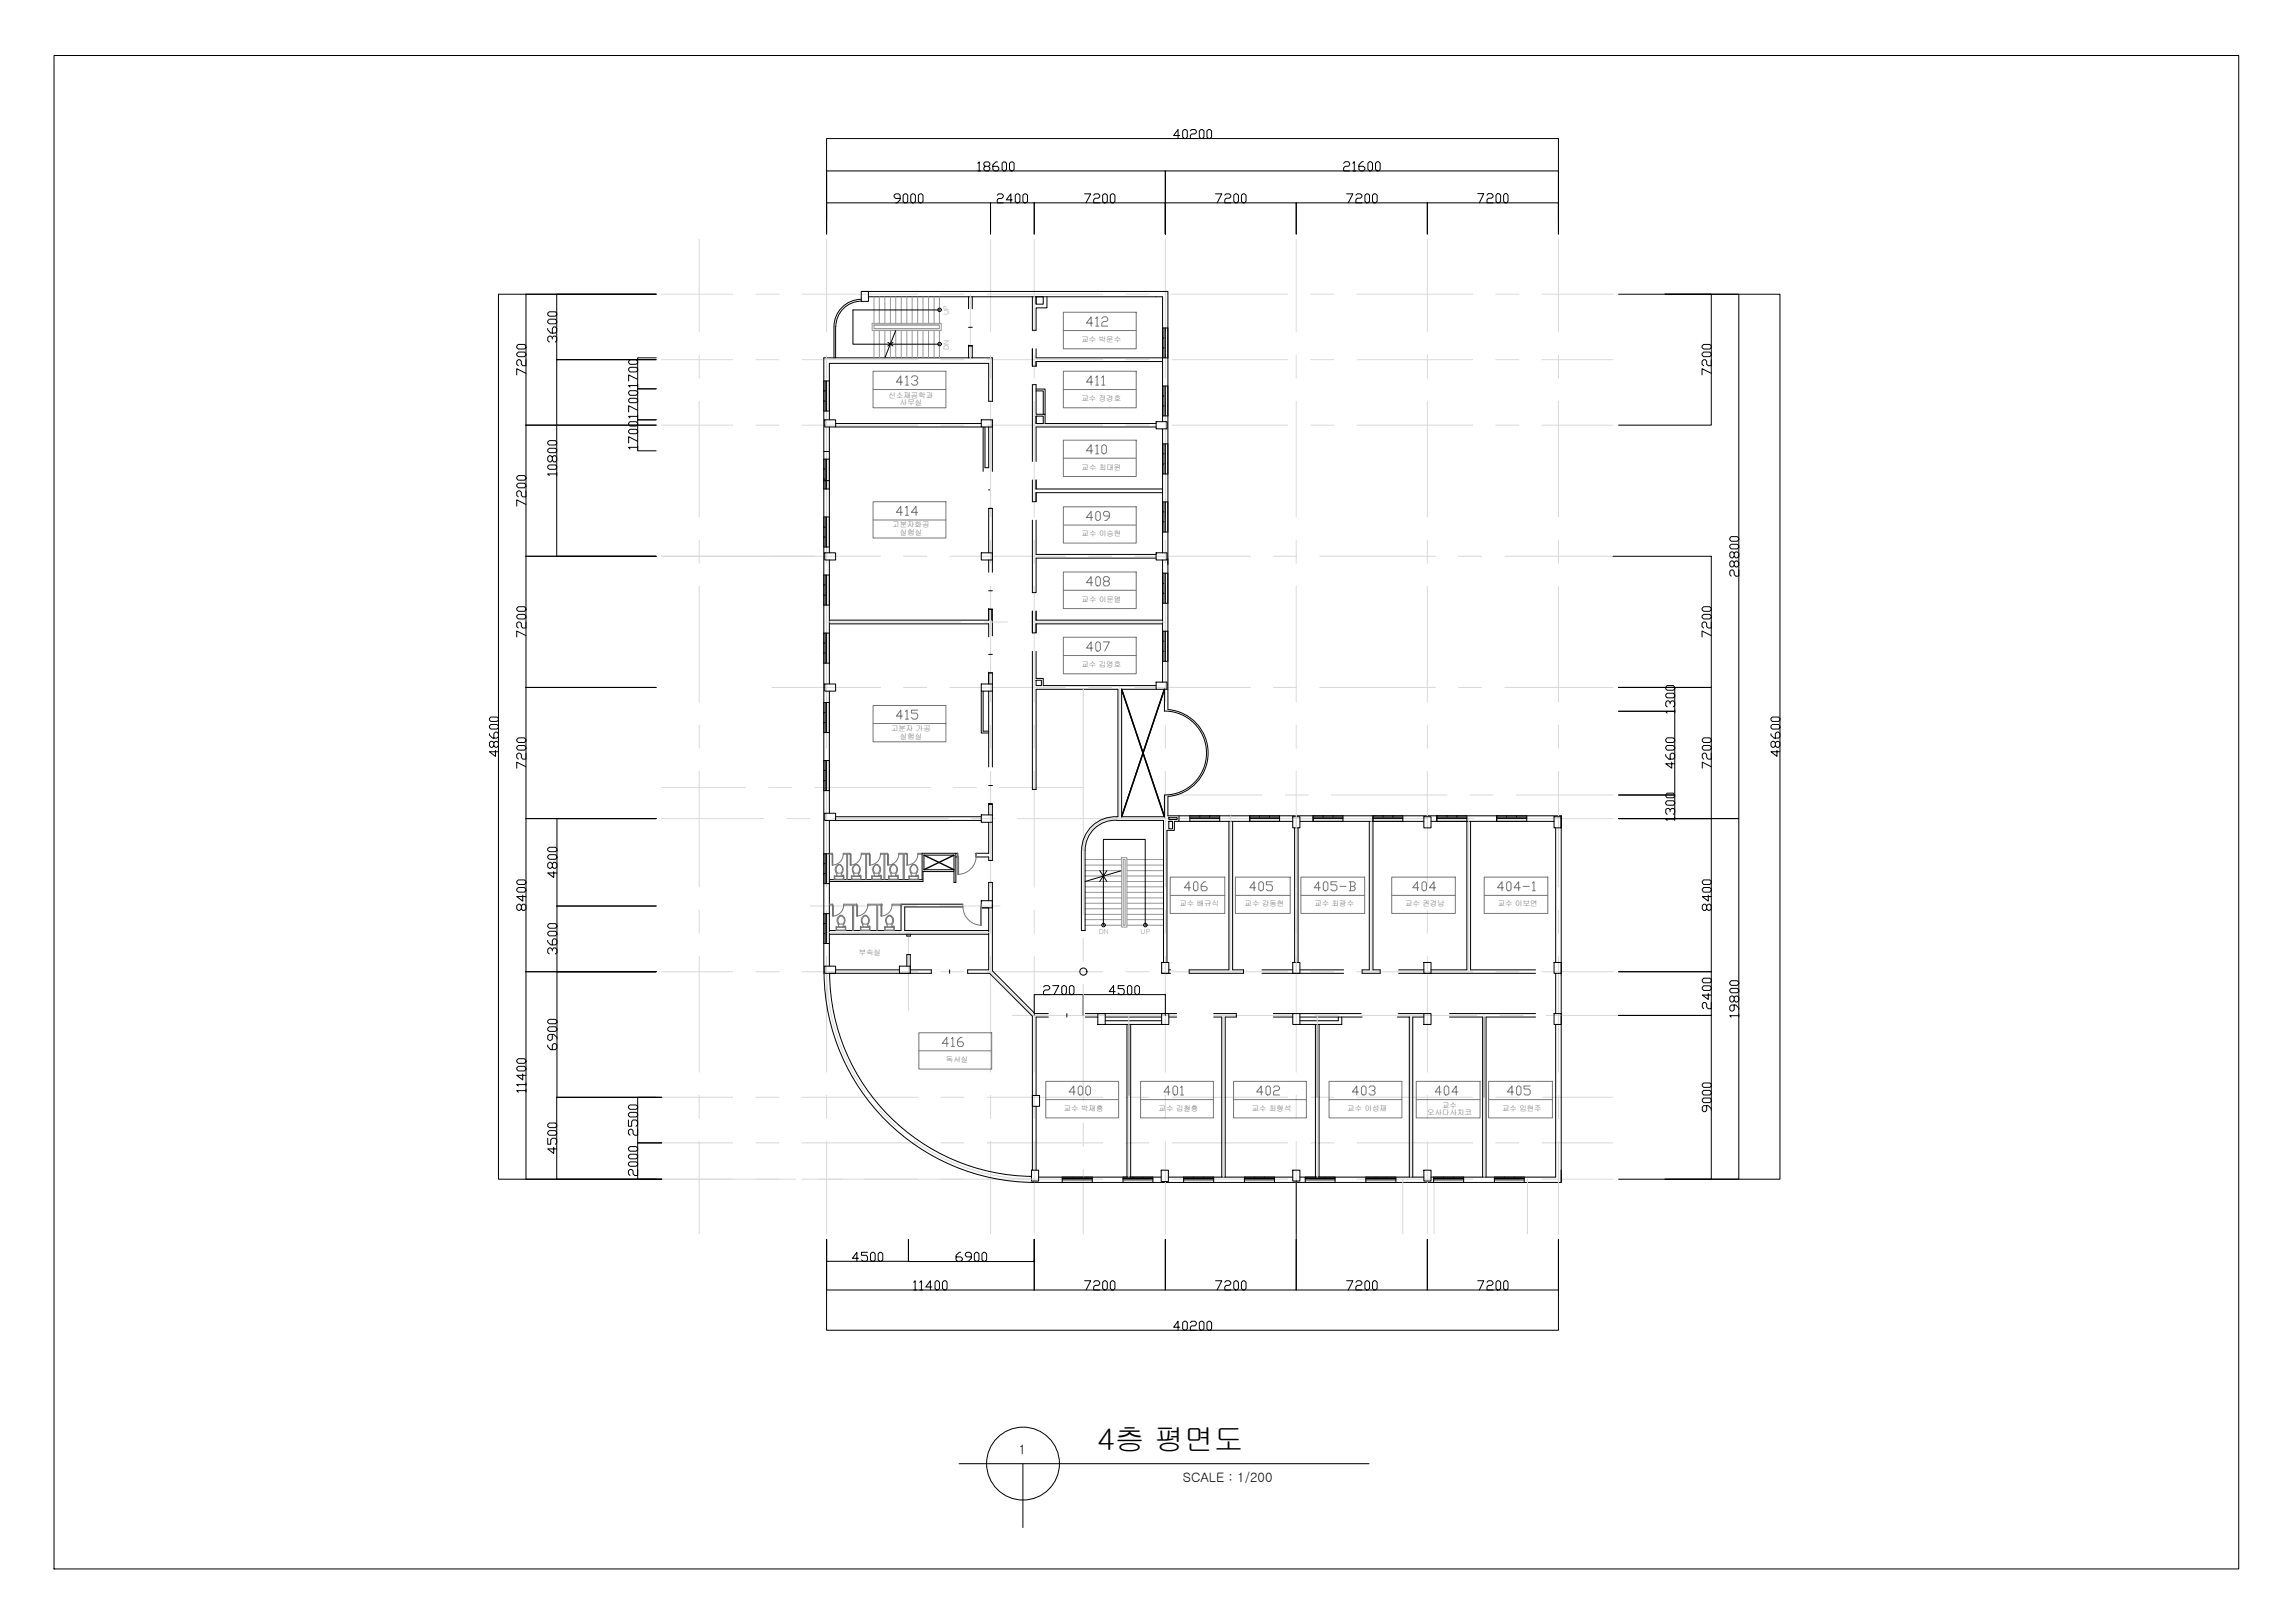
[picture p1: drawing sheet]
<svg xmlns="http://www.w3.org/2000/svg" width="420mm" height="297mm" viewBox="0 0 420 297" stroke-linecap="round" stroke-linejoin="round" font-family="sans-serif">
<defs><g id="words">
<text font-size="5.5" x="200.9" y="265.4">4층 평면도</text>
<g font-size="4.9" fill="#757575">
<text x="197.6" y="61">412</text>
<text x="163" y="71.6">413</text>
<text x="197.6" y="71.6">411</text>
<text x="197.6" y="84.3">410</text>
<text x="163" y="95.6">414</text>
<text x="197.6" y="120.3">407</text>
<text x="163" y="133">415</text>
<text x="215.5" y="164.4">406</text>
<text x="227.5" y="164.4">405</text>
<text x="239.5" y="164.4">405-B</text>
<text x="257.5" y="164.4">404</text>
<text x="273" y="164.4">404-1</text>
<text x="194.4" y="201.8">400</text>
<text x="212" y="201.8">401</text>
<text x="229" y="201.8">402</text>
<text x="246.2" y="201.8">403</text>
<text x="261.4" y="201.8">404</text>
<text x="274.8" y="201.8">405</text>
</g>
<g font-size="4.4" fill="#757575">
<text x="197.6" y="96.3">409</text>
<text x="197.6" y="108.3">408</text>
<text x="171.1" y="192.6">416</text>
</g>
<g font-size="2.4">
<text x="186.5" y="266.1">1</text>
<text x="216.6" y="271.1">SCALE : 1/200</text>
</g>
<g font-size="1.4" fill="#757575">
<text x="198" y="62.6">교수 박문수</text>
<text x="162.7" y="72.8">신소재공학과</text>
<text x="164.7" y="74.2">사무실</text>
<text x="198" y="73.4">교수 정경호</text>
<text x="198" y="85.9">교수 최대원</text>
<text x="163.4" y="96.5">고분자화공</text>
<text x="164.7" y="97.9">실험실</text>
<text x="198" y="98.1">교수 이승현</text>
<text x="198" y="110.1">교수 이문열</text>
<text x="198" y="122">교수 김영호</text>
<text x="163.1" y="133.9">고분자 가공</text>
<text x="164.7" y="135.3">실험실</text>
<text x="215.9" y="165.9">교수 배규식</text>
<text x="227.9" y="165.9">교수 강동현</text>
<text x="240.7" y="165.9">교수 최광수</text>
<text x="257.2" y="165.9">교수 권경남</text>
<text x="274.2" y="165.9">교수 이보연</text>
<text x="157.2" y="174.8">부속실</text>
<text x="173.2" y="194.4">독서실</text>
<text x="194.8" y="203.3">교수 박재흥</text>
<text x="212.1" y="203.2">교수 김철흥</text>
<text x="229.2" y="203.2">교수 최형석</text>
<text x="246.7" y="203.3">교수 이성재</text>
<text x="264" y="202.7">교수</text>
<text x="275" y="203.3">교수 임현주</text>
<text x="261.3" y="204.1">오사다사치코</text>
</g>
<g font-size="1.3" fill="#979797">
<text x="173.7" y="57.6" transform="rotate(-90 173.7 57.6)">UP</text>
<text x="173.7" y="64.1" transform="rotate(-90 173.7 64.1)">DN</text>
<text x="201.2" y="170.9">DN</text>
<text x="208.8" y="170.9">UP</text>
</g>
</g></defs>
<!-- layer: CEN -->
<g fill="none" stroke="#d9d9d9" stroke-width=".18">
<path d="M121.1 53.8h13M128 43.8v16.9M138.4 53.8h4.2M146.8 53.8h21.2M151.3 43.8v16.9M172.2 53.8h4.3M177.7 53.8v12M180.7 53.8h21.2M181.3 43.8v16.9M189.3 43.8v16.9M206.1 53.8h4.2M213.3 43.8v16.9"/>
<path d="M214.6 53.8h21.1M237.3 43.8v16.9M240 53.8h4.2M248.4 53.8h21.2M261.3 43.8v16.9M273.8 53.8h4.3M282.3 53.8h13M285.3 43.8v16.9M121.1 77.8h13M121.1 65.8h13M128 65v4.2M128 73.4v21.2"/>
<path d="M138.4 77.8h4.2M138.4 65.8h4.2M146.8 77.8h21.2M146.8 65.8h21.2M151.3 65v4.2M151.3 73.4v21.2M172.2 77.8h4.3M172.2 65.8h4.3M180.7 77.8h21.2M180.7 65.8h21.2M181.3 65v4.2M181.3 73.4v21.2"/>
<path d="M189.3 65v4.2M189.3 73.4v21.2M206.1 77.8h4.2M206.1 65.8h4.2M213.3 65v4.2M213.3 73.4v21.2M214.6 77.8h21.1M214.6 65.8h21.1M237.3 65v4.2M237.3 73.4v21.2M240 77.8h4.2M240 65.8h4.2"/>
<path d="M248.4 77.8h21.2M248.4 65.8h21.2M261.3 65v4.2M261.3 73.4v21.2M273.8 77.8h4.3M273.8 65.8h4.3M282.3 77.8h13M282.3 65.8h13M285.3 65v4.2M285.3 73.4v21.2M128 98.8v4.3M151.3 98.8v4.3"/>
<path d="M181.3 98.8v4.3M189.3 98.8v4.3M213.3 98.8v4.3M237.3 98.8v4.3M261.3 98.8v4.3M285.3 98.8v4.3M121.1 101.8h40.1M128 107.3v21.2M151.3 107.3v21.2M151.3 113.8h24.7M165.4 101.8h4.3M173.9 101.8h21.2"/>
<path d="M180.2 113.8h4.2M181.3 107.3v21.2M188.7 113.8h24.6M189.3 107.3v21.2M199.3 101.8h4.2M207.8 101.8h21.1M213.3 107.3v21.2M233.2 101.8h4.2M237.3 107.3v21.2M241.6 101.8h21.2M261.3 107.3v21.2M267 101.8h4.3"/>
<path d="M275.5 101.8h19.8M285.3 107.3v21.2M128 132.7v4.2M141.3 125.8h19.9M151.3 132.7v4.2M165.4 125.8h4.3M173.9 125.8h21.2M181.3 132.7v4.2M189.3 132.7v4.2M198.3 126.2v41.3M199.3 125.8h4.2M205 125.8v24"/>
<path d="M207.8 125.8h21.1M213.3 132.7v4.2M233.2 125.8h4.2M237.3 132.7v4.2M241.6 125.8h21.2M261.3 132.7v4.2M267 125.8h4.3M275.5 125.8h19.8M285.3 132.7v4.2M121.1 149.8h18.7M121.1 144.1h15.4M128 141.2v21.1"/>
<path d="M140.7 144.1h4.2M144 149.8h4.2M149.2 144.1h21.1M151.3 141.2v21.1M152.5 149.8h21.1M174.5 144.1h4.3M177.9 149.8h4.2M181.3 141.2v21.1M183 144.1h15.3M186.3 149.8h75.1M189.3 141.2v21.1M204.5 149.8a5.9 5.9 0 0 0-6.2 5.9"/>
<path d="M213.3 145.5h17.7M213.3 141.2v21.1M225.3 149.3v28.5M235.3 145.5h4.2M237.3 141.2v55M243.7 145.5h21.2M251 149.8v28M261.3 141.2v21.1M265.6 149.8h4.3M268.9 149.8v28M269.1 145.5h4.3M274.1 149.8h21.2"/>
<path d="M277.6 145.5h17.7M285.3 141.2v21.1M121.1 177.8h13M128 166.6v4.2M128 175v21.2M138.4 177.8h4.2M146.8 177.8h21.2M148.4 165.8h11M151.3 177.8a38 38 0 0 0 7.1 22.1M151.3 166.6v4.2M151.3 175v21.2M151.3 170.6h30"/>
<path d="M163.6 165.8h4.2M166.3 170.6v14.4M172.1 165.8h11M172.2 177.8h4.3M180.7 177.8h21.2M181.3 166.6v4.2M181.3 175v21.2M181.3 177.8l8 8M189.3 166.6v4.2M189.3 175v21.2M198 170.3h.7M198.3 171.7v4.2"/>
<path d="M206.1 177.8h4.2M213.3 166.6v4.2M213.3 175v21.2M214.6 177.8h21.1M240 177.8h4.2M248.4 177.8h21.2M261.3 166.6v4.2M261.3 175v21.2M273.8 177.8h4.3M282.3 177.8h13M285.3 166.6v4.2M285.3 175v21.2"/>
<path d="M185.3 185.8h30.1M198.3 180.2v21.1M206.7 185.8v29.6M222.2 185.8h14.3M224 185.8v29.6M240.7 185.8h4.3M241.2 185.8v29.6M249.2 185.8h21.2M258.3 185.8v29.6M271.7 185.8v29.6M274.6 185.8h4.2M283.1 185.8h14.2"/>
<path d="M121.1 215.8h24.6M121.1 209.2h13M121.1 200.8h13M128 200.4v4.3M128 208.9v16.9M138.4 209.2h4.2M138.4 200.8h4.2M146.8 215.8h55.1M146.8 209.2h21.2M146.8 200.8h21.2M151.3 200.4v4.3M151.3 208.9v16.9"/>
<path d="M161 203.2l3 3M167.3 208.8a37.4 37.4 0 0 0 22 7M172.2 209.2h4.3M172.2 200.8h4.3M180.7 209.2h21.2M180.7 200.8h21.2M181.3 200.4v4.3M181.3 208.9v16.9M189.3 200.4v4.3M189.3 208.9v16.9M198.3 205.6v4.2M198.3 214v11.8"/>
<path d="M206.1 215.8h4.2M206.1 209.2h4.2M206.1 200.8h4.2M213.3 200.4v4.3M213.3 208.9v16.9M214.6 215.8h21.1M214.6 209.2h21.1M214.6 200.8h21.1M237.3 200.4v4.3M237.3 208.9v16.9M240 215.8h4.2M240 209.2h4.2"/>
<path d="M240 200.8h4.2M248.4 215.8h21.2M248.4 209.2h21.2M248.4 200.8h21.2M256.8 215.8v10M261.3 200.4v4.3M261.3 208.9v16.9M262.5 215.8v10M273.8 215.8h4.3M273.8 209.2h4.3M279.6 215.8v10M282.3 215.8h13"/>
<path d="M282.3 209.2h13M282.3 200.8h13M285.3 200.4v4.3M285.3 208.9v16.9"/>
</g>
<!-- layer: WALL -->
<g fill="none" stroke="#000" stroke-width=".18">
<path d="M152.7 59.8v5.7M153 59.8v5.7M157.7 53.3h56.1v76.5M157.7 54.8a5 5 0 0 0-5 5M157.7 55.1a4.7 4.7 0 0 0-4.7 4.7M159 54.3h53.8v22.9M177.3 54.3v2.2M177.3 59.9h.7M178 54.3v2.2M189 54.3v6.2h.7v-4.2h2v-2M189.7 54.3h1.3v1.4h-1.3zM189.7 54.3v1.4"/>
<path d="M151.8 76.8v-10.3h29.2v6.9h.7v-7.9h-30.9v112.6M151.8 78.1v23.1M153 78.1h26.6M153 77.5h26.6M177.3 63.3h.7h-.7M177.3 63.2v2.3M178 63.3v2.2M180 78.1v8.2M180.3 78.1v7.5h.7v-7.5M181.7 76.8v9.5M189 63.8v3.2h.7v-.8h23.1M189.7 76.2h1.3v1.3h-1.3z"/>
<path d="M189.7 71.5h1.3v4.3M189.7 71.2h1.6v4.6M189.7 76.2v1.3h1.3M189.7 63.8v1.7h23.1M211.7 77.5h-20.4v-1.7h-1.6v-5.4h-.7v14.1M211.7 78.1h-22v6.4M212.8 78.5v22.7M150.8 82.6h1M150.8 88h1M181 89.7h.1M181 93h.7h-.7M181 93v8.2"/>
<path d="M181.7 93v11.7M189 95.2v13.3h.7v-6.3h22M189 87.8v4h.7v-1.6M189.7 87.8v1.7h23.1M189.7 90.2v1.6M189.7 95.2v6.3h22M189.7 90.2h23.1M151.8 114.2h29.2v2.3M151.8 102.5v22.7M181 102.5v2.2M181 111.3v2.2h-29.2M181 111.5h.7v4.9"/>
<path d="M181 119.8h.7M181 108.1h.7M181.6 111.5v2M189 119.2v25.3h.7v-18.3h15v23.3a6.2 6.2 0 0 0-6.7 6.1M189 111.8v4h.7v-1.6M189.7 119.2v5h1.3v1.3h20.7M189.7 111.8v1.7h23.1M189.7 114.2v1.6M189.7 114.2h23.1M212.8 102.5v22.3M213.8 102.2v1.1M151.8 126.5v22.3"/>
<path d="M179.6 125.2h2.1v1.3h-2.1zM179.6 126.5v7.7h1.4M180 126.5v7.3h1M181 123v2.2M181 126.5v13.9M181 123.1h.7v2.1M181.7 126.5v13.9M189.7 124.5h1v1h-1zM211.7 126.2h-6.4v23.3h7.9v-4a7.7 7.7 0 0 0 7.7-7.7 7.7 7.7 0 0 0-7.7-7.7M213.2 126.2v4M213.9 129.9a8 8 0 0 1 7.3 7.9 8 8 0 0 1-7.3 8M151.8 150.2v26.6"/>
<path d="M153 150.2h26.6M153 149.5h26.6M174.7 159.5h-5.7v1.8h-17.2M175 156.8h.3v-.6h-6.5v4.8h-6.8M175 156.2v5.3h-.3v-5h-5.6v2.7h5.6M181 147.2h.7h-.7M181 150.5v5.7h-2.3v.6h2.3v.7h.7v-7M181 147v2.1M181 143.8h.7M181.7 147.2v1.9M204.5 150.1a5.5 5.5 0 0 0-5.8 5.5v14.7h-.7v-14.6M204.5 150.2h8.5v25.9"/>
<path d="M213.8 145.8v3.5h72v67.1h-97M214 149.6h1.5v.4h-1.5zM214 150.3h.7v1.4h-.7zM214 150.3h.7M215.8 149.3v1h-.8v1.7h-1.4v24.1M215.8 150.3h20.9M225 150.3v27.2h-7.3v.6h10v-.6h-2v-27.2M237 151.5v24.6M237.6 151.5v24.6M238 150.3h22.7M250.7 150.3v27.2h-1.3v.6h3.3v-.6h-1.3v-27.2M262 150.3h22.5"/>
<path d="M268.5 150.3v27.2h-6.5M269.2 150.3v27.2h11.9M284.8 151.5v24.6M150.9 178.1a38.7 38.7 0 0 0 38.5 38.3M151.8 161h10M151.8 171h29.2M151.8 170.3h4.3M151.9 178.2a37.5 37.5 0 0 0 37 37.1M153 177.5h11.7M156.3 170.3h4.2M165 165.5h11.3M165 165.7v4.6h-4.3"/>
<path d="M166 171v.3h.7v-.3M166 176.8v-2.1h.7v3.4M166.7 177.5h3.8v.6h-18.7M173.8 177.5v.6M176.3 166h-10.7v4.3h15.4M179.6 166.2h1.4v11.3h-3.8v.6h4l7.8 7.9v28.2M181 164.8v-3.3h.7v16.2l7.8 7.8h2.4M212.7 178.1h1.6M214 177.5h.3M231 178.1h15M231 177.5h5.7M238 177.5h8"/>
<path d="M256.1 178.1h25M256.1 177.5h4.6M284.8 178.1v7.4M191.9 186.1h-2.2v14.4M195.3 185.5v.6M198.7 186.1h2.3M198.7 185.5h16.7M202.3 186.8h10.4M202.3 186.1h10.4M202.3 187.5h10.4M206.3 187.5v27.9M206.7 187.5v13"/>
<path d="M207 187.5v27.9M214 186.1h1.4M222.2 185.5h4.1v.6h-2v29.3M222.2 186.1h1.5v29.3M233.1 186.1h3.6M233.1 185.5h3.6M236.7 185.5h1.3v2h-1.3zM238 186.1h11.4M238 185.5h11.2M240.8 187.5v27.9M241.2 187.5v13.3M241.5 187.5v27.9"/>
<path d="M245 186.1v.7h-7M245.6 186.1v1.4h-7.6M255.8 186.1h2.2v29.3M256 185.5h4.7M260.7 186.1h-2.1v29.3M265.4 186.1h6v29.3M265.4 185.5h15.7M271.7 186.1v14.7M281.1 186.1h-9v29.3M284.8 187.5v27.9h-22.8M189.7 202.5v11.7M190.1 215.4h22.5"/>
<path d="M238 215.4h22.7"/>
</g>
<!-- layer: DIM -->
<g fill="none" stroke="#000" stroke-width=".18">
<path d="M164.8 36.3h-.8l-.3-.3v-.3l.3-.2h.5l.3 .2v.9l-.6 .5h-.2M165.3 35.7l.3-.2h.3l.3 .2v1.2l-.3 .2h-.3l-.3-.2zM166.7 35.7l.3-.2h.3l.3 .2v1.2l-.3 .2h-.3l-.3-.2zM168.1 35.7l.3-.2h.3l.3 .2v1.2l-.3 .2h-.3l-.3-.2zM179 29.9l.3-.3v1.7M180.4 30.4l-.3-.2v-.3l.3-.3h.6l.2 .3v.3l-.2 .2h-.6l-.3 .3v.3l.3 .3h.6l.2-.3v-.3l-.2-.3M182.6 35.7l.2-.2h.6l.3 .2v.3l-.3 .3h-.6l-.2 .3v.5h1.1M182.6 29.6h-.3l-.5 .6v.8l.3 .3h.5l.3-.3v-.3l-.3-.3h-.8M183.5 29.9l.2-.3h.3l.3 .3v1.1l-.3 .3h-.3l-.2-.3zM184.8 29.9l.3-.3h.3l.3 .3v1.1l-.3 .3h-.3l-.3-.3zM185.3 36.6h-1.1l.9-1.1v1.6M185.9 35.7l.3-.2h.2l.3 .2v1.2l-.3 .2h-.2l-.3-.2z"/>
<path d="M187.3 35.7l.3-.2h.2l.3 .2v1.2l-.3 .2h-.2l-.3-.2zM189.3 37.1v5.7M198.6 35.5h1.1l-.9 1.6M200.2 35.7l.3-.2h.6l.2 .2v.3l-.2 .3h-.6l-.3 .3v.5h1.1M201.9 35.7l.3-.2h.2l.3 .2v1.2l-.3 .2h-.2l-.3-.2zM203.3 35.7l.3-.2h.2l.3 .2v1.2l-.3 .2h-.2l-.3-.2zM213.3 31.3h-62v11.5v-5.7h30v5.7v-5.7h32M213.3 31.3v11.5M216 24.8h-1.1l.8-1.1v1.7M216.5 24l.3-.3h.3l.3 .3v1.1l-.3 .3h-.3l-.3-.3zM217.9 24l.3-.3h.6l.2 .3v.3l-.2 .2h-.6l-.3 .3v.6h1.1M219.6 24l.3-.3h.2l.3 .3v1.1l-.3 .3h-.2l-.3-.3z"/>
<path d="M221 24l.3-.3h.2l.3 .3v1.1l-.3 .3h-.2l-.3-.3zM222.5 35.5h1.2l-.9 1.6M224.2 35.7l.3-.2h.5l.3 .2v.3l-.3 .3h-.5l-.3 .3v.5h1.1M225.9 35.7l.3-.2h.2l.3 .2v1.1l-.3 .3h-.2l-.3-.3zM227.3 35.7l.3-.2h.2l.3 .2v1.1l-.3 .3h-.2l-.3-.3zM237.3 37.1v5.7v-5.7h-24v5.7M237.3 37.1h24v5.7v-5.7M246 29.9l.3-.3h.5l.3 .3v.3l-.3 .2h-.5l-.3 .3v.6h1.1M246.5 35.5h1.2l-.9 1.6M247.7 29.9l.2-.3v1.7M247.7 31.3h.5M248.2 35.7l.3-.2h.5l.3 .2v.3l-.3 .3h-.5l-.3 .3v.5h1.1"/>
<path d="M249.6 29.6h-.3l-.5 .6v.8l.2 .3h.6l.3-.3v-.3l-.3-.3h-.8M249.9 35.7l.3-.2h.2l.3 .2v1.1l-.3 .3h-.2l-.3-.3zM250.4 29.9l.3-.3h.3l.3 .3v1.1l-.3 .3h-.3l-.3-.3zM251.3 35.7l.2-.2h.3l.3 .2v1.1l-.3 .3h-.3l-.2-.3zM251.8 29.9l.3-.3h.3l.3 .3v1.1l-.3 .3h-.3l-.3-.3zM261.4 37.1h23.9v5.7v-11.5h-72v11.5M270.5 35.4h1.1l-.8 1.7M272.2 35.7l.3-.3h.5l.3 .3v.3l-.3 .3h-.5l-.3 .3v.5h1.1M274.1 35.4h.3l.3 .3v1.1l-.3 .3h-.3l-.2-.3v-1.1zM275.5 35.4h.3l.3 .3v1.1l-.3 .3h-.3l-.2-.3v-1.1zM96.3 53.8h23.8M96.3 53.8v162"/>
<path d="M100.3 58.7l.3-.3h1.1l.2 .3v.3l-.2 .3h-1.1l-.3-.3zM100.3 57.3l.3-.2h1.1l.2 .2v.3l-.2 .3h-1.1l-.3-.3zM120.1 53.8h-18.2v12h18.2h-18.2v36h18.2h-23.8M120.1 53.8h-28.8v162h28.8M151.3 40.5v-15.1h134v15.1M296.3 53.8h17v24h-17M304.8 53.8h21.1v162h-21.1h13.5v-66h-13.5h13.5v-96zM94.6 64.7l.3-.3h1.1l.3 .3v.3l-.3 .3h-1.1l-.3-.3zM94.9 63h1.1l.3 .3v.3l-.3 .3h-1.1l-.3-.3v-.3zM96.3 77.8h23.8M96.3 68.3l-1.7-.8v1.1M96.3 65.8v1.1h-.6l-.3-.2v-.6l-.2-.3h-.3l-.3 .3v.6l.3 .2"/>
<path d="M100.3 60.1v.3l.5 .6h.9l.2-.3v-.6l-.2-.3h-.3l-.3 .3v.9M101.1 62.1v-.3l-.3-.3h-.2l-.3 .3v.5l.3 .3M101.1 61.8l.3-.3h.3l.2 .3v.5l-.2 .3M115.1 73.2l.2-.3h1.1l.3 .3v.2l-.3 .3h-1.1l-.2-.3zM115.1 78.8l.2-.2h1.1l.3 .2v.3l-.3 .3h-1.1l-.2-.3zM115.1 77.4l.2-.2h1.1l.3 .2v.3l-.3 .3h-1.1l-.2-.3zM115.1 67.5l.2-.3h1.1l.3 .3v.3l-.3 .3h-1.1l-.2-.3zM115.3 71.5h1.1l.3 .3v.3l-.3 .2h-1.1l-.2-.2v-.3zM115.3 65.8h1.1l.3 .3v.3l-.3 .3h-1.1l-.2-.3v-.3zM116.7 76.2h-1.6l.2 .3M116.7 75.1l-1.6-.8v1.1M116.7 70.6h-1.6l.2 .2"/>
<path d="M116.7 69.4l-1.6-.8v1.1M116.7 70.3v.5M116.7 75.9v.6M120.1 65.5h-3.4v5.7h3.4h-3.4v5.6h3.4h-3.4v5.7h3.4M311.6 64.7l.3-.3h1.1l.3 .3v.3l-.3 .3h-1.1l-.3-.3zM311.6 63.3l.3-.3h1.1l.3 .3v.3l-.3 .3h-1.1l-.3-.3zM313.3 68.3l-1.7-.8v1.1M313.3 65.8v1.1h-.6l-.3-.2v-.6l-.2-.3h-.3l-.3 .3v.6l.3 .2M94.6 87.3l.3-.3h1.1l.3 .3v.3l-.3 .3h-1.1l-.3-.3zM94.9 88.4h1.1l.3 .3v.3l-.3 .3h-1.1l-.3-.3v-.3zM96.3 92.3l-1.7-.8v1.1M96.3 89.8v1.1h-.6l-.3-.2v-.6l-.2-.3h-.3l-.3 .3v.6l.3 .2"/>
<path d="M100.3 85.3l.3-.2h1.1l.2 .2v.3l-.2 .3h-1.1l-.3-.3zM100.3 82.3l.3-.3h1.1l.2 .3v.3l-.2 .2h-1.1l-.3-.2zM100.3 80.9l.3-.3h1.1l.2 .3v.3l-.2 .2h-1.1l-.3-.2zM101.1 83.7l.3-.3h.3l.2 .3v.5l-.2 .3h-.3l-.3-.3v-.5l-.3-.3h-.2l-.3 .3v.5l.3 .3h.2l.3-.3M101.9 86.7h-1.6l.3 .3M101.9 86.5v.5M116.7 81.9h-1.6l.2 .3M116.7 80.8l-1.6-.9v1.2M116.7 81.6v.6M316.7 99.9l.2-.3h1.1l.3 .3v.3l-.3 .3h-1.1l-.2-.3zM316.9 98.2h1.1l.3 .3v.3l-.3 .3h-1.1l-.2-.3v-.3zM94.6 112.7l.3-.3h1.1l.3 .3v.3l-.3 .3h-1.1l-.3-.3z"/>
<path d="M94.9 111h1.1l.3 .3v.3l-.3 .3h-1.1l-.3-.3v-.3zM96.3 116.3l-1.7-.8v1.1M96.3 113.8v1.1h-.6l-.3-.2v-.6l-.2-.3h-.3l-.3 .3v.6l.3 .2M295.3 101.8h18M311.6 112.7l.3-.3h1.1l.3 .3v.3l-.3 .3h-1.1l-.3-.3zM311.6 111.3l.3-.3h1.1l.3 .3v.3l-.3 .3h-1.1l-.3-.3zM313.3 101.9v23.9h-17M313.3 116.3l-1.7-.8v1.1M313.3 113.8v1.1h-.6l-.3-.2v-.6l-.2-.3h-.3l-.3 .3v.6l.3 .2M317.5 103l.3-.3h.2l.3 .3v.5l-.3 .3h-.2l-.3-.3v-.5l-.3-.3h-.3l-.2 .3v.5l.2 .3h.3l.3-.3M317.5 101.3l.3-.3h.2l.3 .3v.5l-.3 .3h-.2l-.3-.3v-.5l-.3-.3h-.3l-.2 .3v.5l.2 .3h.3l.3-.3M318.3 104.3v1.2h-.5l-.3-.3v-.6l-.3-.3h-.3l-.2 .3v.6l.2 .3"/>
<path d="M89.6 134.3v.2l.6 .6h.8l.3-.3v-.5l-.3-.3h-.3l-.3 .3v.8M89.9 132.6h1.1l.3 .3v.3l-.3 .2h-1.1l-.3-.2v-.3zM89.9 131.2h1.1l.3 .3v.3l-.3 .2h-1.1l-.3-.2v-.3zM90.4 135.9l.3-.2h.3l.3 .2v.6l-.3 .3h-.3l-.3-.3v-.6l-.2-.2h-.3l-.3 .2v.6l.3 .3h.3l.2-.3M90.7 137.3v1.1l-1.1-.8h1.7M94.6 135.3l.3-.3h1.1l.3 .3v.3l-.3 .3h-1.1l-.3-.3zM94.9 136.4h1.1l.3 .3v.3l-.3 .3h-1.1l-.3-.3v-.3zM96.3 125.8h23.8M96.3 137.8v1.1h-.6l-.3-.3v-.5l-.2-.3h-.3l-.3 .3v.5l.3 .3M296.3 125.8h17v24h-17M296.3 125.8h10.3v4.7M305 138.1v.3l.5 .5h.8l.3-.3v-.5l-.3-.3h-.2l-.3 .3v.8"/>
<path d="M305.2 136.4h1.1l.3 .3v.3l-.3 .3h-1.1l-.2-.3v-.3zM305.2 135h1.1l.3 .3v.3l-.3 .3h-1.1l-.2-.3v-.3zM305.2 126.9h1.2l.2 .3v.2l-.2 .3h-1.2l-.2-.3v-.2zM305.2 125.5h1.2l.2 .3v.3l-.2 .2h-1.2l-.2-.2v-.3zM305.8 128.8v-.2l-.3-.3h-.3l-.2 .3v.5l.2 .3M305.8 128.6l.3-.3h.3l.2 .3v.5l-.2 .3M306.1 139.5v1.1l-1.1-.8h1.6M306.6 130.2h-10.3h10.3v15.3h-10.3h10.3v4.3h-10.3M306.6 130.2h-1.6l.2 .3M311.9 136.4h1.1l.3 .3v.3l-.3 .3h-1.1l-.3-.3v-.3zM311.9 135h1.1l.3 .3v.3l-.3 .3h-1.1l-.3-.3v-.3zM313.3 137.8v1.1h-.6l-.3-.3v-.5l-.2-.3h-.3l-.3 .3v.5l.3 .3"/>
<path d="M324.2 134.3v.2l.6 .6h.8l.3-.3v-.5l-.3-.3h-.3l-.3 .3v.8M324.5 132.6h1.1l.3 .3v.3l-.3 .2h-1.1l-.3-.2v-.3zM324.5 131.2h1.1l.3 .3v.3l-.3 .2h-1.1l-.3-.2v-.3zM325 135.9l.3-.2h.3l.3 .2v.6l-.3 .3h-.3l-.3-.3v-.6l-.2-.2h-.3l-.3 .2v.6l.3 .3h.3l.2-.3M325.3 137.3v1.1l-1.1-.8h1.7M96.3 149.8h23.8M96.3 140.3l-1.7-.8v1.1M100.3 156.7l.3-.3h1.1l.3 .3v.3l-.3 .3h-1.1l-.3-.3zM100.3 155.3l.3-.2h1.1l.3 .2v.3l-.3 .3h-1.1l-.3-.3zM101.1 158.1l.3-.3h.3l.3 .3v.6l-.3 .2h-.3l-.3-.2v-.6l-.3-.3h-.2l-.3 .3v.6l.3 .2h.2l.3-.2M101.4 159.5v1.1l-1.1-.8h1.7M102 149.8v51"/>
<path d="M296.3 149.8h17v36h-17h17v30h-17M305 146.8l.2-.2h1.2l.2 .2v.3l-.2 .3h-1.2l-.2-.3zM305.2 145.2h1.2l.2 .3v.2l-.2 .3h-1.2l-.2-.3v-.2zM305.8 148.5v-.3l-.3-.2h-.3l-.2 .2v.6l.2 .3M305.8 148.2l.3-.2h.3l.2 .2v.6l-.2 .3M306.6 149.9h-1.6l.2 .3M306.6 149.6v.6M313.3 140.3l-1.7-.8v1.1M94.6 162.7l.3-.3h1.1l.3 .3v.3l-.3 .3h-1.1l-.3-.3zM94.6 161.3l.3-.3h1.1l.3 .3v.3l-.3 .3h-1.1l-.3-.3zM95.4 165.8l.3-.3h.3l.3 .3v.5l-.3 .3h-.3l-.3-.3v-.5l-.2-.3h-.3l-.3 .3v.5l.3 .3h.3l.2-.3M95.7 163.8v1.1l-1.1-.8h1.7"/>
<path d="M96.3 177.8h23.8M100.3 172.1v.3l.5 .5h.9l.3-.2v-.6l-.3-.3h-.3l-.3 .3v.8M100.3 170.7l.3-.3h1.1l.3 .3v.3l-.3 .3h-1.1l-.3-.3zM100.3 169.3l.3-.3h1.1l.3 .3v.3l-.3 .3h-1.1l-.3-.3zM101.1 174v-.2l-.3-.3h-.2l-.3 .3v.5l.3 .3M101.1 173.8l.3-.3h.3l.3 .3v.5l-.3 .3M101.9 165.8h18.2M296.3 177.8h17M311.9 162.4h1.1l.3 .3v.3l-.3 .3h-1.1l-.3-.3v-.3zM311.9 161h1.1l.3 .3v.3l-.3 .3h-1.1l-.3-.3v-.3zM311.9 179h1.1l.3 .3v.3l-.3 .3h-1.1l-.3-.3v-.3zM312.4 165.8l.3-.3h.3l.3 .3v.5l-.3 .3h-.3l-.3-.3v-.5l-.2-.3h-.3l-.3 .3v.5l.3 .3h.3l.2-.3"/>
<path d="M312.7 163.8v1.1l-1.1-.8h1.7M316.9 179.5h1.1l.3 .3v.2l-.3 .3h-1.1l-.2-.3v-.2zM94.6 195.5l.3-.3h1.1l.3 .3v.2l-.3 .3h-1.1l-.3-.3zM94.6 194.1l.3-.3h1.1l.3 .3v.2l-.3 .3h-1.1l-.3-.3zM95.7 196.6v1.1l-1.1-.9h1.7M96.3 199.6h-1.7l.3 .3M96.3 198.5h-1.7l.3 .3M100.3 191.3v.3l.5 .5h.9l.3-.3v-.5l-.3-.3h-.3l-.3 .3v.8M100.3 188.2l.3-.3h1.1l.3 .3v.3l-.3 .3h-1.1l-.3-.3zM100.3 186.8l.3-.2h1.1l.3 .2v.3l-.3 .3h-1.1l-.3-.3zM101.1 189.3v.9l-.3 .2h-.2l-.3-.2v-.6l.3-.3h.8l.6 .6v.3M191 180.6l.3-.2h.6l.3 .2v.3l-.3 .3h-.6l-.3 .3v.5h1.2"/>
<path d="M192.7 180.4h1.1l-.8 1.6M194.4 180.6l.3-.2h.2l.3 .2v1.1l-.3 .3h-.2l-.3-.3zM195.8 180.6l.2-.2h.3l.3 .2v1.1l-.3 .3h-.3l-.2-.3zM204.2 181.5h-1.1l.8-1.1v1.6M205.8 180.4h-1.1v.5h.9l.2 .3v.5l-.2 .3h-.6l-.3-.3M206.4 180.6l.3-.2h.3l.2 .2v1.1l-.2 .3h-.3l-.3-.3zM207.8 180.6l.3-.2h.2l.3 .2v1.1l-.3 .3h-.2l-.3-.3zM213.3 182h-15v3.8v-3.8h-9v3.8M213.3 182v3.8M311.6 198.5l.3-.3h1.1l.3 .3v.3l-.3 .2h-1.1l-.3-.2zM311.9 180.4h1.1l.3 .3v.3l-.3 .3h-1.1l-.3-.3v-.3zM311.9 199.6h1.1l.3 .3v.2l-.3 .3h-1.1l-.3-.3v-.2z"/>
<path d="M312.7 181.8v1.1l-1.1-.8h1.7M313.3 183.5v1.1h-.6l-.3-.3v-.5l-.2-.3h-.3l-.3 .3v.5l.3 .3M316.7 181.1l.2-.2h1.1l.3 .2v.3l-.3 .3h-1.1l-.2-.3zM317.5 183.9v.9l-.3 .2h-.3l-.2-.2v-.6l.2-.3h.9l.5 .6v.3M317.5 182.5l.3-.2h.2l.3 .2v.6l-.3 .3h-.2l-.3-.3v-.6l-.3-.2h-.3l-.2 .2v.6l.2 .3h.3l.3-.3M318.3 185.9h-1.6l.2 .2M318.3 185.6v.5M96.3 215.8h24.8M100.3 208.3v1.1h.5v-.8l.3-.3h.6l.2 .3v.6l-.2 .2M100.3 207.2l.3-.3h1.1l.2 .3v.3l-.2 .3h-1.1l-.3-.3zM100.3 205.8l.3-.3h1.1l.2 .3v.3l-.2 .3h-1.1l-.3-.3zM101.4 210v1.1l-1.1-.8h1.6"/>
<path d="M101.9 200.8h19.2h-4.4v8.4h4.4h-4.4v6.6h4.4h-19.2zM101.9 200.8h18.2M115 212.9l.3-.3h1.1l.3 .3v.3l-.3 .2h-1.1l-.3-.2zM115 211.5l.3-.3h1.1l.3 .3v.3l-.3 .3h-1.1l-.3-.3zM115 210.1l.3-.3h1.1l.3 .3v.3l-.3 .3h-1.1l-.3-.3zM115 205v1.1h.6v-.8l.3-.3h.5l.3 .3v.5l-.3 .3M115 203.9l.3-.3h1.1l.3 .3v.3l-.3 .2h-1.1l-.3-.2zM115 202.5l.3-.3h1.1l.3 .3v.3l-.3 .2h-1.1l-.3-.2zM116.7 214v1.1h-.5l-.3-.3v-.5l-.3-.3h-.3l-.3 .3v.5l.3 .3M116.7 206.7v1.1h-.5l-.3-.3v-.6l-.3-.2h-.3l-.3 .2v.6l.3 .3M237.3 216.1v20h-24v-9.3v9.3M311.9 201h1.1l.3 .3v.2l-.3 .3h-1.1l-.3-.3v-.2z"/>
<path d="M312.4 202.4v.8l-.2 .3h-.3l-.3-.3v-.6l.3-.2h.8l.6 .5v.3M151.3 230.8h15M157.2 230.3h-1.1l.8-1.1v1.6M158.8 229.2h-1.1v.5h.9l.2 .3v.6l-.2 .2h-.6l-.3-.2M159.4 229.5l.3-.3h.3l.2 .3v1.1l-.2 .2h-.3l-.3-.2zM160.8 229.5l.3-.3h.2l.3 .3v1.1l-.3 .2h-.2l-.3-.2zM166.3 226.8v4.1M166.4 230.9h22.9M167.3 234.7l.2-.3v1.7M168.4 234.7l.3-.3v1.7M170.6 235.5h-1.1l.8-1.1v1.7M171.4 234.4h.3l.3 .3v1.1l-.3 .3h-.3l-.2-.3v-1.1z"/>
<path d="M172.5 234.7l.3-.3h.3l.3 .3v1.1l-.3 .3h-.3l-.3-.3zM175.9 229.2h-.3l-.6 .5v.9l.3 .2h.6l.3-.2v-.3l-.3-.3h-.9M177.8 230h-.8l-.3-.3v-.2l.3-.3h.5l.3 .3v.8l-.5 .5h-.3M178.4 229.5l.3-.3h.2l.3 .3v1.1l-.3 .2h-.2l-.3-.2zM179.8 229.5l.3-.3h.2l.3 .3v1.1l-.3 .2h-.2l-.3-.2zM189.3 226.8v9.3M198.6 234.4h1.1l-.9 1.7M200.2 234.7l.3-.3h.6l.2 .3v.3l-.2 .2h-.6l-.3 .3v.6h1.1M201.9 234.7l.3-.3h.2l.3 .3v1.1l-.3 .3h-.2l-.3-.3zM203.3 234.7l.3-.3h.2l.3 .3v1.1l-.3 .3h-.2l-.3-.3zM213.3 236.1h-62v-9.3v16.7h134v-16.7v9.3h-23.9M222.5 234.4h1.2l-.9 1.7"/>
<path d="M224.2 234.7l.3-.3h.5l.3 .3v.3l-.3 .2h-.5l-.3 .3v.6h1.1M225.9 234.7l.3-.3h.2l.3 .3v1.1l-.3 .3h-.2l-.3-.3zM227.3 234.7l.3-.3h.2l.3 .3v1.1l-.3 .3h-.2l-.3-.3zM237.3 226.8v9.3M237.3 236.1h24v-9.3v9.3M246.5 234.4h1.2l-.9 1.7M248.2 234.7l.3-.3h.5l.3 .3v.3l-.3 .2h-.5l-.3 .3v.6h1.1M249.9 234.7l.3-.3h.2l.3 .3v1.1l-.3 .3h-.2l-.3-.3zM251.5 234.4h.3l.3 .3v1.1l-.3 .3h-.3l-.2-.3v-1.1zM270.5 234.4h1.1l-.8 1.7M272.2 234.7l.3-.3h.5l.3 .3v.3l-.3 .2h-.5l-.3 .3v.6h1.1M274.1 234.4h.3l.3 .3v1.1l-.3 .3h-.3l-.2-.3v-1.1z"/>
<path d="M275.5 234.4h.3l.3 .3v1.1l-.3 .3h-.3l-.2-.3v-1.1zM216 242.9h-1.1l.8-1.1v1.7M216.5 242.1l.3-.3h.3l.3 .3v1.1l-.3 .3h-.3l-.3-.3zM217.9 242.1l.3-.3h.6l.2 .3v.3l-.2 .3h-.6l-.3 .2v.6h1.1M219.6 242.1l.3-.3h.2l.3 .3v1.1l-.3 .3h-.2l-.3-.3zM221 242.1l.3-.3h.2l.3 .3v1.1l-.3 .3h-.2l-.3-.3zM175.6 267.9h75M187.3 267.9v11.7"/>
<circle cx="187.3" cy="267.9" r="6.7"/>
</g>
<!-- layer: WIN -->
<g fill="none" stroke="#000" stroke-width=".18">
<path d="M9.9 10.2h400v276.9h-400zM150.8 69.7h1v5.5h-1zM150.8 73.4h.3M150.8 71.5h.3M151.1 69.7v5.5M151.3 69.7v5.5M212.8 60h1v5.5h-1zM212.8 70.7h1v5.4h-1zM212.8 74.3h.3M212.8 72.5h.3M212.8 63.7h.3M212.8 61.8h.3"/>
<path d="M213.1 60v5.5M213.1 70.7v5.4M213.3 60v5.5M213.3 70.7v5.4M150.8 84h1v5.5h-1zM150.8 94.6h1v5.5h-1zM150.8 98.3h.3M150.8 96.5h.3M150.8 87.7h.3M150.8 85.9h.3M151.1 84v5.5M151.1 94.6v5.5"/>
<path d="M151.3 84v5.5M151.3 94.6v5.5M212.8 95.5h.3M212.8 93.7h.3M212.8 91.9h1v5.5h-1zM212.8 81.2h1v5.5h-1zM212.8 84.9h.3M212.8 83.1h.3M213.1 81.2v5.5M213.1 91.9v5.5M213.3 81.2v5.5M213.3 91.9v5.5"/>
<path d="M150.8 105.2h1v5.5h-1zM150.8 115.9h1v5.5h-1zM150.8 119.5h.3M150.8 117.7h.3M150.8 108.9h.3M150.8 107.1h.3M151.1 105.2v5.5M151.1 115.9v5.5M151.3 105.2v5.5M151.3 115.9v5.5M212.8 104.9h1v5.5h-1zM212.8 115.5h1v5.5h-1z"/>
<path d="M212.8 119.2h.3M212.8 117.3h.3M212.8 108.6h.3M212.8 106.8h.3M213.1 104.9v5.5M213.1 115.5v5.5M213.3 104.9v5.5M213.3 115.5v5.5M150.8 128.6h1v5.5h-1zM150.8 139.2h1v5.5h-1zM150.8 132.2h.3M150.8 130.4h.3"/>
<path d="M151.1 128.6v5.5M151.1 139.2v5.5M151.3 128.6v5.5M151.3 139.2v5.5M150.8 159.9h.3M150.8 158.1h.3M150.8 142.9h.3M150.8 141h.3M151.1 156.3v5.4M151.3 156.3v5.4M151.8 156.3h-1v5.4h1M217.8 149.3h5.5v1h-5.5z"/>
<path d="M217.8 149.6h5.5M217.8 149.8h5.5M219.7 149.3v.3M221.5 149.3v.3M228.8 149.3h5.5v1h-5.5zM228.8 149.6h5.5M228.8 149.8h5.5M230.6 149.3v.3M232.4 149.3v.3M240.4 149.3h5.5v1h-5.5zM240.4 149.6h5.5M240.4 149.8h5.5"/>
<path d="M242.2 149.3v.3M244 149.3v.3M251.4 149.3h5.4v1h-5.4zM251.4 149.6h5.4M251.4 149.8h5.4M253.2 149.3v.3M255 149.3v.3M263 149.3h5.5v1h-5.5zM263 149.6h5.5M263 149.8h5.5M264.9 149.3v.3M266.7 149.3v.3"/>
<path d="M274 149.3h5.5v1h-5.5zM274 149.6h5.5M274 149.8h5.5M275.8 149.3v.3M277.7 149.3v.3M150.8 170.9h.3M150.8 169h.3M151.1 167.2v5.5M151.3 167.2v5.5M151.8 167.2h-1v5.5h1M194.5 215.4h5.5v1h-5.5zM194.5 215.7h5.5"/>
<path d="M194.5 215.9h5.5M196.3 215.4v.3M198.1 215.4v.3M205.6 215.4h5.5v1h-5.5zM205.6 215.7h5.5M205.6 215.9h5.5M207.4 215.4v.3M209.2 215.4v.3M213.9 215.4h22.8M216.7 215.7h5.5M216.7 215.9h5.5M216.7 215.4v1h5.5v-1"/>
<path d="M218.6 215.4v.3M220.4 215.4v.3M227.8 215.7h5.5M227.8 215.9h5.5M227.8 215.4v1h5.5v-1M229.6 215.4v.3M231.5 215.4v.3M239 215.4h5.4v1h-5.4zM239 215.7h5.4M239 215.9h5.4M240.8 215.4v.3M242.6 215.4v.3"/>
<path d="M250 215.4h5.6v1h-5.6zM250 215.7h5.6M250 215.9h5.6M251.9 215.4v.3M253.7 215.4v.3M262.5 215.4h5.5v1h-5.5zM262.5 215.7h5.5M262.5 215.9h5.5M264.3 215.4v.3M266.1 215.4v.3M273.6 215.4h5.4v1h-5.4zM273.6 215.7h5.4"/>
<path d="M273.6 215.9h5.4M275.4 215.4v.3M277.2 215.4v.3"/>
</g>
<!-- layer: Ĳ -->
<g fill="none" stroke="#979797" stroke-width=".18">
<path d="M159.7 59.2h12.6v1.3h-12.6zM160 59.5h12v.7h-12zM160 54.3v4.9M160 59.5h12M161 54.3v4.9M162 54.3v4.9M163 54.3v4.9M164 54.3v4.9M165 54.3v4.9M166 54.3v4.9M167 54.3v4.9M168 54.3v4.9"/>
<path d="M169 54.3v4.9M170 54.3v4.9M171 54.3v4.9M172 54.3v4.9M160 60.5v5M160 60.2h12M161 60.5v5M162 60.5v5M163 60.5v5M164 60.5v5M165 60.5v5M166 60.5v5"/>
<path d="M167 60.5v5M168 60.5v5M169 60.5v5M170 60.5v5M171 60.5v5M172 60.5v5M198.7 158.3h6.6M198.7 159.3h6.6M198.7 157.3h6.6M205.3 157h1v12.7h-1zM205.6 157.3h.4v12h-.4zM206.3 158.3h6.7"/>
<path d="M206.3 159.3h6.7M206.3 157.3h6.7M198.7 169.3h6.6M198.7 160.3h6.6M198.7 162.3h6.6M198.7 161.3h6.6M198.7 163.3h6.6M198.7 164.3h6.6M198.7 165.3h6.6M198.7 166.3h6.6M198.7 167.3h6.6M198.7 168.3h6.6"/>
<path d="M206.3 169.3h6.7M206.3 160.3h6.7M206.3 162.3h6.7M206.3 161.3h6.7M206.3 163.3h6.7M206.3 164.3h6.7M206.3 165.3h6.7M206.3 166.3h6.7M206.3 167.3h6.7M206.3 168.3h6.7"/>
</g>
<!-- layer: Tǥ -->
<g fill="none" stroke="#757575" stroke-width=".18">
<path d="M151.8 156.3h.5M151.8 156.2h.5M152.3 156.2v.1v-.1M152.3 156.3h.2v2.1h-.2zM152.3 156.2v.1M153.1 159.8l.2 .5M153.3 159.8h.7M153.3 159.8a.83 .83 0 0 1-.2-.9 .83 .83 0 0 1 .7-.6 .92 .92 0 0 1 .2 1.5M153.5 158.2a1.04 1.04 0 0 0-.4 1.6M153.6 158.2h.1M153.7 158.2a1.04 1.04 0 0 1 .4 1.6M154.1 159.8l-.1 .5"/>
<path d="M154.4 156.2v.1h1.4v2.1h-.2v-2.2zM154.4 156.3a2.01 2.01 0 0 1-2 2M155 156.3v4.7M155.2 156.3v4.7M156.2 159.8l.2 .5M156.4 159.8h.7M156.7 158.2a1.04 1.04 0 0 0-.4 1.6M156.7 158.2h.2M156.9 158.2a1.04 1.04 0 0 1 .4 1.6M156.9 158.3a.83 .83 0 0 0-.7 .6 .83 .83 0 0 0 .2 .9M156.9 158.3a.95 .95 0 0 1 .2 1.5M157.3 159.8l-.2 .5"/>
<path d="M157.7 156.3a2.01 2.01 0 0 1-2 2M159.2 156.2v2.2h.1v-2.1h-.1M159.2 156.2h-1.5v.1h.8v4.7M159.2 156.3h-.5v4.7M159.2 156.2v.1M160 159.8l.1 .5M160.1 159.8h.7M160.3 158.3a.95 .95 0 0 0-.2 1.5M160.4 158.3a.83 .83 0 0 1 .7 .6 .83 .83 0 0 1-.3 .9M160.4 158.2a1.04 1.04 0 0 0-.4 1.6M160.4 158.2h.2M160.6 158.2a1.04 1.04 0 0 1 .4 1.6"/>
<path d="M161 159.8l-.2 .5M161.2 156.3a2.01 2.01 0 0 1-2 2M161.2 156.2h1.3v.1h-1.3zM161.8 156.3v4.7M162 156.3v4.7M162.5 156.3h.1v2.1h-.1zM163.1 159.8l.1 .5M163.2 159.8h.7M163.5 158.3a.83 .83 0 0 1 .7 .6 .83 .83 0 0 1-.3 .9M163.5 158.3a.95 .95 0 0 0-.2 1.5M163.5 158.2a1.04 1.04 0 0 0-.4 1.6M163.5 158.2h.2"/>
<path d="M163.7 158.2a1.04 1.04 0 0 1 .4 1.6M164.1 159.8l-.2 .5M164.5 156.3a2.01 2.01 0 0 1-2 2M166 156.2v2.2h.1v-2.1h-.1M166 156.2h-1.5v.1h.8v4.7M166 156.3h-.5v4.7M166 156.2v.1M166.8 159.8l.1 .5M166.9 159.8h.7M167.2 158.3a.95 .95 0 0 0-.2 1.5M167.2 158.3h.2M167.2 158.2a1.04 1.04 0 0 0-.4 1.6"/>
<path d="M167.2 158.2h.2M167.4 158.2a1.04 1.04 0 0 1 .4 1.6M167.5 158.3a.95 .95 0 0 1 .2 1.5M167.8 159.8l-.2 .5M168 156.3a2.01 2.01 0 0 1-2 2M168.8 156.2h-.8v.1h.8M175.3 156.7h.2v3.4h-.2zM175.3 156.2v.5M178.7 156.2a3.4 3.4 0 0 1-3.3 3.8M151.8 165.5h.6v.2M151.8 165.7h.6M152.4 165.7h.2v2h-.2z"/>
<path d="M152.7 160.3h1.8v.7h-1.8zM152.8 160.5v.3M152.9 160.5l1.5-.1v.4M152.9 160.8v.1M152.9 160.9h1.4M153.1 169.6h1.7v.7h-1.7zM153.1 169.8v.3M153.2 170.1l.1 .1M153.2 169.7h1.5M153.2 170.2h1.5M153.3 169.7l-.1 .1M153.6 169.6l-.1-.5a.95 .95 0 0 1 .6-1.6 1.01 1.01 0 0 1 .4 1.6l-.2 .5"/>
<path d="M153.6 169.1h.7M153.8 167.7a.83 .83 0 0 1 .8 .5 .83 .83 0 0 1-.3 .9M153.9 167.6a.95 .95 0 0 0-.2 1.5M154.2 160.3v-.1h.3l-.2 .1M154.4 160.8l-.1 .1M154.5 165.7v-.2h2.3v.2M154.5 165.7h1.6v4.6v-4.6M154.5 165.6a2.01 2.01 0 0 1-2.1 2M154.5 169.6v-.1h.3l-.2 .1M154.7 169.7l.1 .1M154.8 169.8v.3M154.8 170.1l-.1 .1"/>
<path d="M155.9 160.3h1.7v.7h-1.7zM155.9 160.5v.3M156 160.8l.1 .1M156 160.4h1.5M156 160.9h1.5M156.1 160.4l-.1 .1M156.8 165.7h.2v2h-.2zM156.8 165.7h-.5v4.6M157.3 160.3v-.1h.3l-.2 .1M157.5 160.4l.1 .4M157.5 169.6h1.8v.7h-1.8zM157.5 160.8v.1"/>
<path d="M157.6 169.8v.3M157.6 170.1l.1 .1M157.7 169.7h1.5v.4M157.7 169.7l-.1 .1M158.1 169.1h.6M158.5 167.7a.83 .83 0 0 0-.7 .5 .83 .83 0 0 0 .3 .9M158.6 167.6a.95 .95 0 0 1 .2 1.5M158.9 165.6a2.01 2.01 0 0 1-2 2M158.9 165.7h1.6v4.6M158.9 169.1l-.2 .5M158.9 169.1a.95 .95 0 0 0-.6-1.6 1.01 1.01 0 0 0-.4 1.6l.2 .5M159 169.6v-.1h.2l-.1 .1"/>
<path d="M159.2 170.1l-1.5 .1M159.6 160.3h1.8v.7h-1.8zM159.7 160.8l.1-.4h1.4l.1 .4M159.7 160.8v.1M159.8 160.9h1.4M160.7 165.8v4.5M161.1 160.3v-.1h.2l-.2 .1M161.3 160.8l-.1 .1M161.3 165.7h.1v2h-.1zM161.4 165.5v.2v-.2M161.4 165.5v.2h-.7M161.4 165.5h-2.5v.2"/>
<path d="M162 169.6h1.7v.7h-1.7zM162 169.8v.3M162.1 170.1l.1 .1M162.1 169.7h1.5v.4M162.2 169.7l-.1 .1M162.7 160.3h1.8v.7h-1.8zM162.7 167.6a.96 .96 0 0 0-.2 1.5h.7a.83 .83 0 0 0 .2-.8 .83 .83 0 0 0-.7-.6M162.8 160.5v.3M162.8 167.5a1.04 1.04 0 0 0-.5 1.6l.2 .5M162.8 167.5a.95 .95 0 0 1 .6 1.6M162.8 160.8l.1 .1M162.8 160.4h1.5"/>
<path d="M162.8 160.9h1.5M162.9 160.4l-.1 .1M163.3 165.6a2.01 2.01 0 0 1-2 2M163.3 165.7h1.7M163.4 169.1l-.2 .5M163.4 169.6v-.1h.3l-.2 .1M163.6 170.1l-1.5 .1M164.2 160.3v-.1h.2l-.2 .1M164.3 160.4l.1 .1M164.4 160.5v.3M164.4 160.8l-.1 .1M165 165.5h-1.7v.2"/>
<path d="M166.4 160.3h1.8v.7h-1.8zM166.5 160.5v.3M166.5 160.8l.1 .1M166.6 160.4h1.4l.1 .4M166.6 160.9h1.4M166.6 160.4l-.1 .1M167.9 160.3v-.1h.2l-.1 .1M168.1 160.8l-.1 .1M176.3 165.5v.5M176.3 166a3.4 3.4 0 0 0 3.4 3.3M179.5 166h.1v3.4h-.1zM179.6 165.5v.5"/>
</g>
<!-- layer: ETC -->
<g fill="none" stroke="#000" stroke-width=".18">
<path d="M172 56.7h-15.8v6.3h15.8M162.5 62.7l.5 .3-.5 .3M163.5 62.7l-.5 .3 .5 .3M164 60.5l-2 5M201.3 159.3l1.3 2M202.6 159.3l-1.3 2M205.3 159.3l-6.6 2M202 169.3v-15.7h7.7v15.7"/>
<circle cx="172" cy="56.7" r=".32"/>
<circle cx="172" cy="63" r=".32"/>
<circle cx="202" cy="169.3" r=".32"/>
<circle cx="209.7" cy="169.3" r=".32"/>
</g>
<!-- layer: 0e -->
<g fill="none" stroke="#000" stroke-width=".18">
<path d="M157.7 53.3h1.3v1.9h-1.3zM151 76.8h2v1.3h-2zM179.6 76.8h2.1v1.3h-2.1zM211.7 77.2h1.9v1.3h-1.9zM151 101.2h2v1.3h-2zM179.6 101.2h2.1v1.3h-2.1zM211.7 101.2h1.9v1.3h-1.9zM151 125.2h2v1.3h-2zM211.7 124.8h1.9v1.4h-1.9zM151 148.8h2v1.4h-2zM179.6 149.1h2.1v1.4h-2.1zM236.7 149.5h1.3v2h-1.3z"/>
<path d="M260.7 149.5h1.3v2h-1.3zM284.5 149.5h1.3v2h-1.3zM151 176.8h2v1.3h-2zM164.7 176.8h2v1.3h-2zM179.6 164.8h2.1v1.4h-2.1zM212.7 176.1h1.3v2h-1.3zM236.7 176.1h1.3v2h-1.3zM260.7 176.1h1.3v2h-1.3zM284.5 176.1h1.3v2h-1.3zM201 185.5h1.3v2h-1.3zM212.7 185.5h1.3v2h-1.3zM260.7 185.5h1.3v2h-1.3z"/>
<path d="M284.5 185.5h1.3v2h-1.3zM188.8 214.2h1.3v2h-1.3zM189 200.5h1.3v2h-1.3zM212.6 214.2h1.3v2h-1.3zM236.7 214.2h1.3v2h-1.3zM260.7 214.2h1.3v2h-1.3z"/>
<circle cx="198.3" cy="177.8" r=".66"/>
</g>
<!-- layer: 0 -->
<path d="M205.3 126.2l7.9 23.3M213.2 126.2l-7.9 23.3M169.1 156.5l5.6 2.7M174.7 156.5l-5.6 2.7" fill="none" stroke="#000" stroke-width=".25"/>
<!-- layer: 亅 -->
<g fill="none" stroke="#757575" stroke-width=".18">
<path d="M194.7 57.2h13.3v6.6h-13.3zM159.8 67.9h13.4v6.7h-13.4zM159.8 71.3h13.4M194.7 67.9h13.3v6.7h-13.3zM194.7 71.3h13.3M194.7 60.5h13.3M159.8 91.8h13.4v6.7h-13.4zM159.8 95.2h13.4M194.7 80.6h13.3v6.6h-13.3zM194.7 92.8h13.3v6.6h-13.3zM194.7 83.9h13.3M194.7 96.1h13.3"/>
<path d="M194.7 104.7h13.3v6.7h-13.3zM194.7 116.6h13.3v6.7h-13.3zM194.7 108h13.3M194.7 120h13.3M159.8 129.1h13.4v6.7h-13.4zM159.8 132.4h13.4M214.2 160.5h10v6.7h-10zM214.2 163.9h10M226.2 160.5h10v6.7h-10zM226.2 163.9h10M238.2 160.5h11.6v6.7h-11.6zM238.2 163.9h11.6"/>
<path d="M254.8 160.5h11.6v6.7h-11.6zM254.8 163.9h11.6M271.7 160.5h11.7v6.7h-11.7zM271.7 163.9h11.7M168.2 189h13.4v6.7h-13.4zM168.2 192.3h13.4M191.5 197.9h13.3v6.7h-13.3zM208.8 197.9h13.4v6.7h-13.4zM225.8 197.9h13.4v6.7h-13.4zM243.3 197.9h13.4v6.7h-13.4zM259.3 197.9h11.7v6.7h-11.7zM272.5 197.9h11.7v6.7h-11.7z"/>
<path d="M191.5 201.3h13.3M208.8 201.3h13.4M225.8 201.3h13.4M243.3 201.3h13.4M259.3 201.3h11.7M272.5 201.3h11.7"/>
</g>
<use href="#words"/>
</svg>
